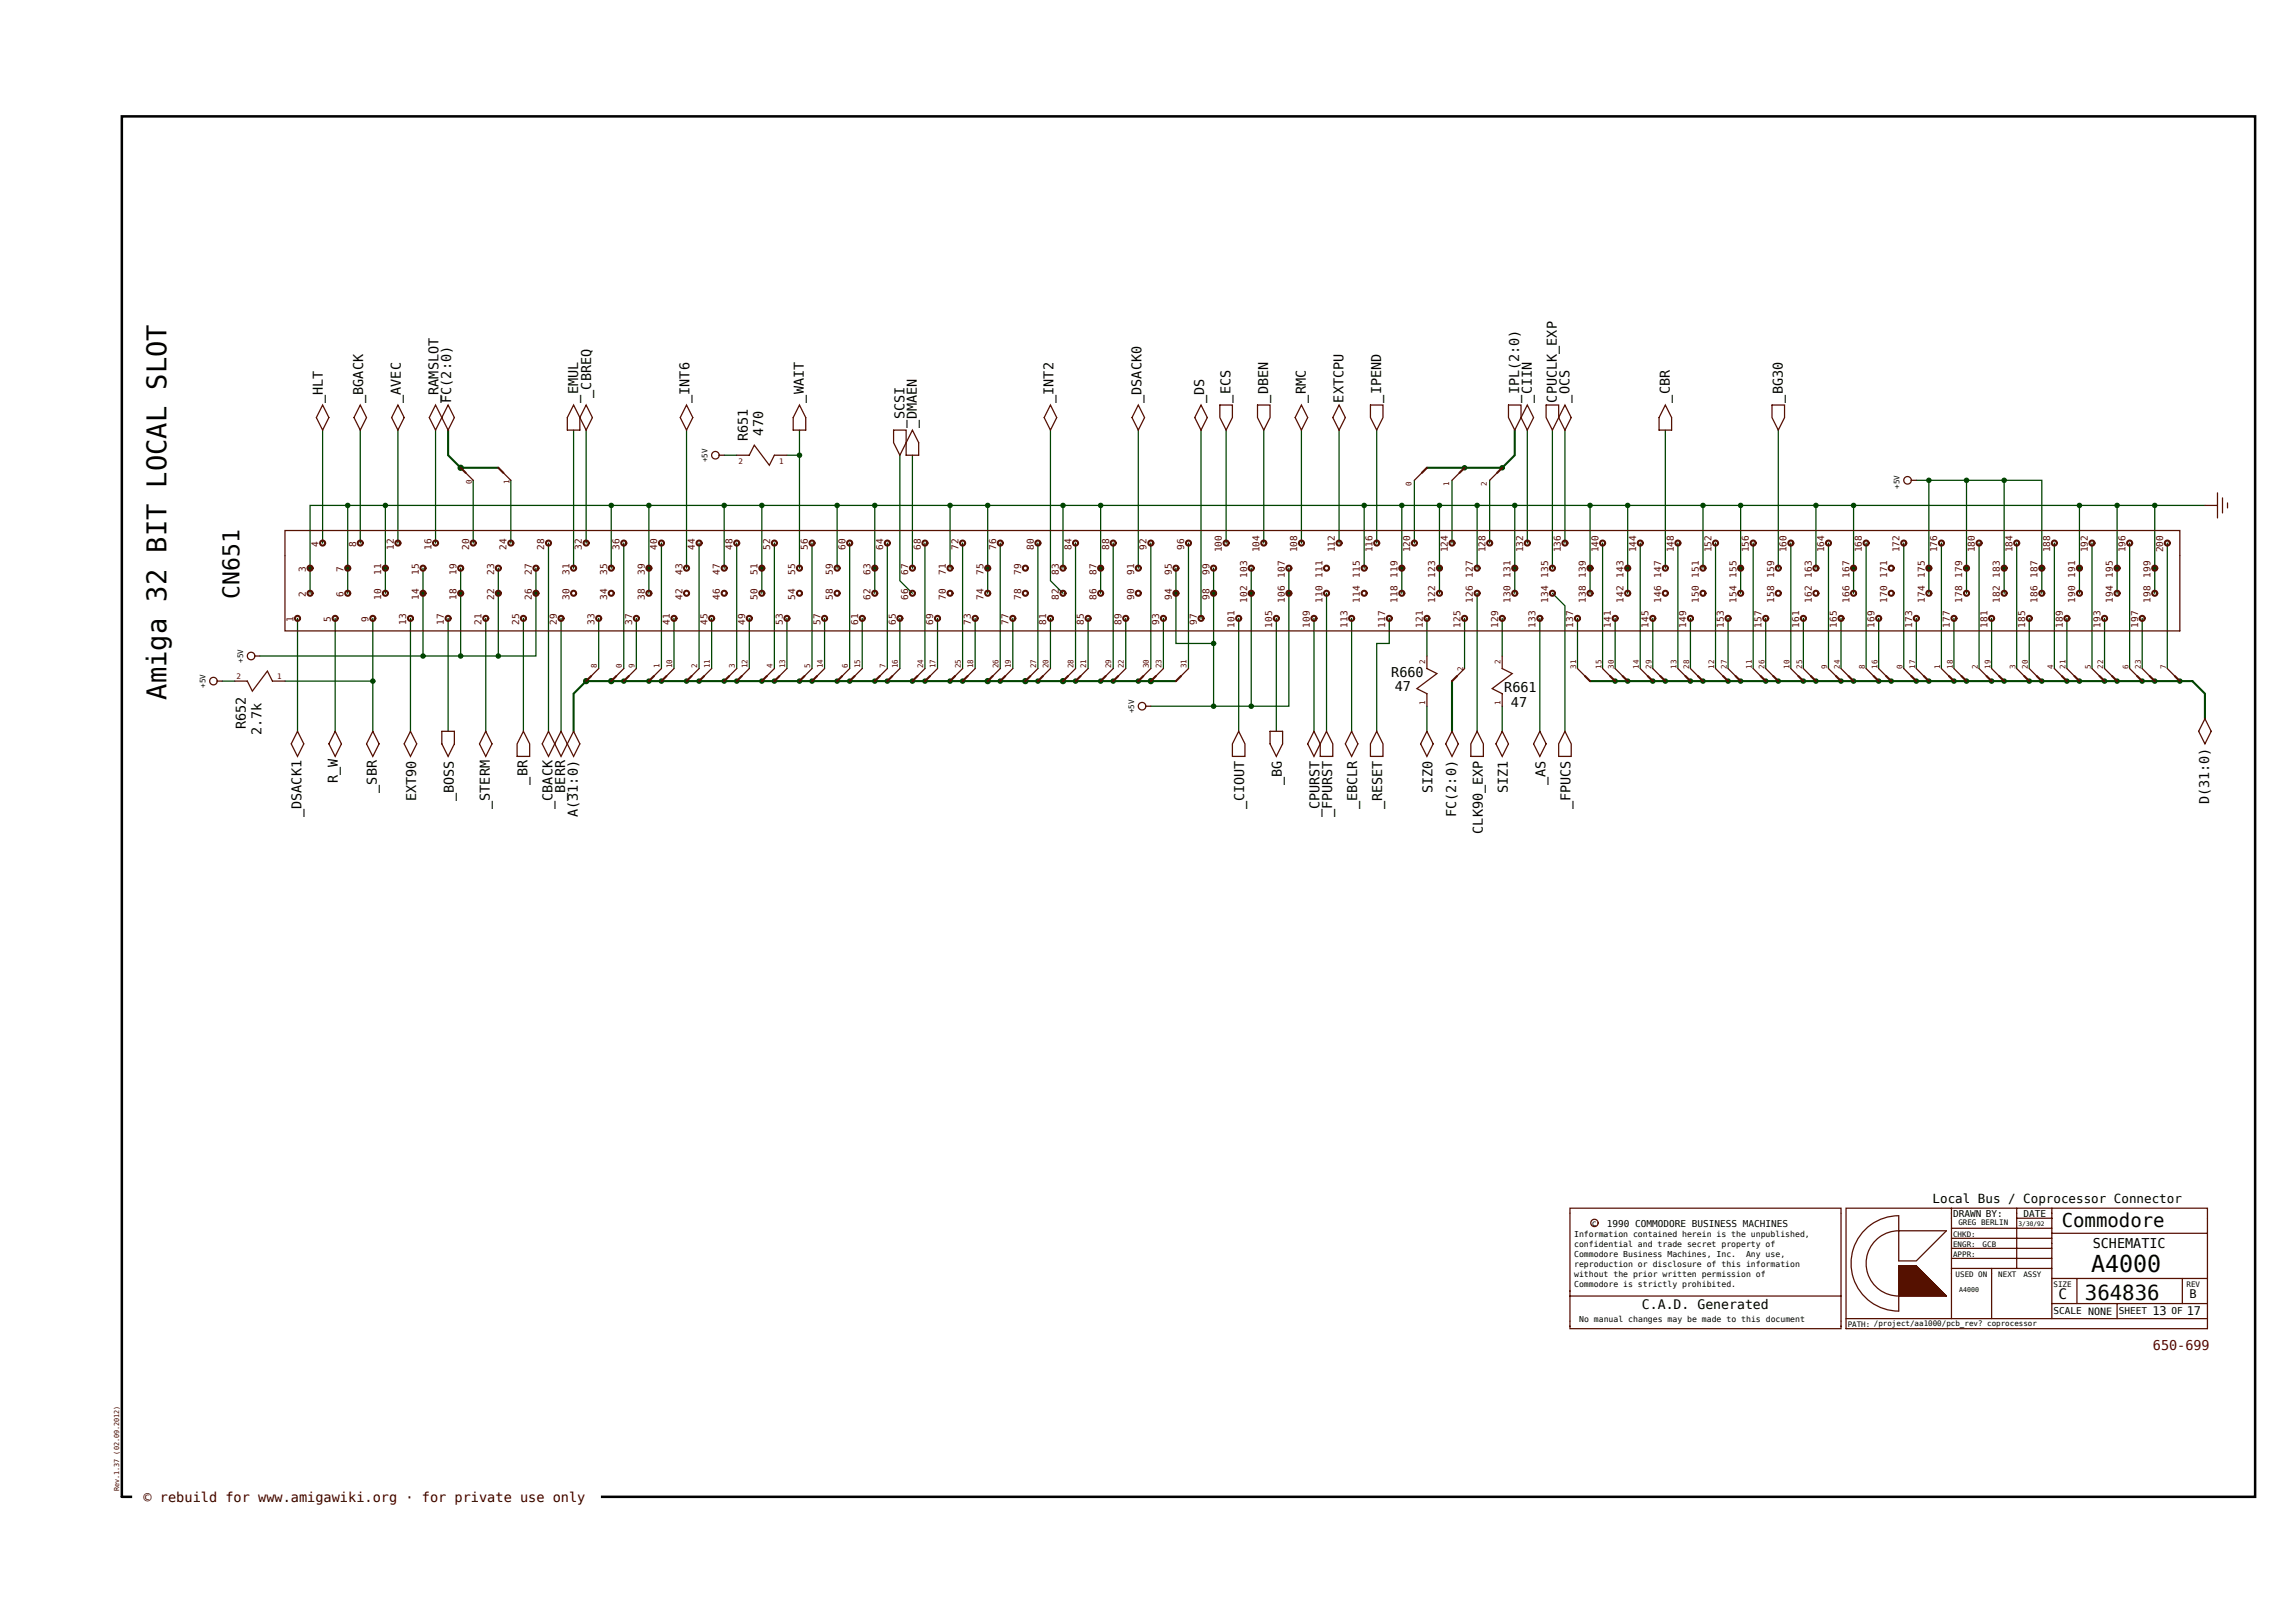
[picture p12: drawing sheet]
<svg xmlns="http://www.w3.org/2000/svg" width="420mm" height="297mm" viewBox="0 0 420 297" stroke-linecap="round" stroke-linejoin="round" font-family="sans-serif">
<defs><g id="words">
<text font-size="5" x="30.4" y="128" transform="rotate(-90 30.4 128)">Amiga 32 BIT LOCAL SLOT</text>
<text font-size="4.3" x="382.7" y="232.7">A4000</text>
<text font-size="4.2" x="43.8" y="109.6" transform="rotate(-90 43.8 109.6)">CN651</text>
<text font-size="3.8" x="381.5" y="237.8">364836</text>
<text font-size="3.5" x="377.3" y="224.5">Commodore</text>
<text font-size="2.6" x="376.7" y="237.8">C</text>
<g font-size="2.5">
<text x="59.1" y="73.8" transform="rotate(-90 59.1 73.8)">_HLT</text>
<text x="66.5" y="73.7" transform="rotate(-90 66.5 73.7)">_BGACK</text>
<text x="73.4" y="73.7" transform="rotate(-90 73.4 73.7)">_AVEC</text>
<text x="80.3" y="73.7" transform="rotate(-90 80.3 73.7)">_RAMSLOT</text>
<text x="82.6" y="73.7" transform="rotate(-90 82.6 73.7)">FC(2:0)</text>
<text x="105.8" y="73.7" transform="rotate(-90 105.8 73.7)">_EMUL</text>
<text x="108.2" y="72.8" transform="rotate(-90 108.2 72.8)">_CBREQ</text>
<text x="126.2" y="73.7" transform="rotate(-90 126.2 73.7)">_INT6</text>
<text x="147.1" y="73.7" transform="rotate(-90 147.1 73.7)">_WAIT</text>
<text x="192.8" y="73.7" transform="rotate(-90 192.8 73.7)">_INT2</text>
<text x="208.9" y="73.7" transform="rotate(-90 208.9 73.7)">_DSACK0</text>
<text x="220.4" y="73.7" transform="rotate(-90 220.4 73.7)">_DS</text>
<text x="225.2" y="73.7" transform="rotate(-90 225.2 73.7)">_ECS</text>
<text x="232.1" y="73.7" transform="rotate(-90 232.1 73.7)">_DBEN</text>
<text x="239" y="73.7" transform="rotate(-90 239 73.7)">_RMC</text>
<text x="245.9" y="73.7" transform="rotate(-90 245.9 73.7)">EXTCPU</text>
<text x="252.8" y="73.7" transform="rotate(-90 252.8 73.7)">_IPEND</text>
<text x="278" y="73.7" transform="rotate(-90 278 73.7)">_IPL(2:0)</text>
<text x="280.3" y="73.7" transform="rotate(-90 280.3 73.7)">_CIIN</text>
<text x="284.9" y="73.7" transform="rotate(-90 284.9 73.7)">CPUCLK_EXP</text>
<text x="287.2" y="73.7" transform="rotate(-90 287.2 73.7)">_OCS</text>
<text x="305.6" y="73.7" transform="rotate(-90 305.6 73.7)">_CBR</text>
<text x="326.3" y="73.7" transform="rotate(-90 326.3 73.7)">_BG30</text>
<text x="136.9" y="80.8" transform="rotate(-90 136.9 80.8)">R651</text>
<text x="139.7" y="79.7" transform="rotate(-90 139.7 79.7)">470</text>
<text x="165.5" y="78.3" transform="rotate(-90 165.5 78.3)">_SCSI</text>
<text x="167.8" y="78.3" transform="rotate(-90 167.8 78.3)">_DMAEN</text>
<text x="254.6" y="123.8">R660</text>
<text x="255.2" y="126.4">47</text>
<text x="275.3" y="126.7">R661</text>
<text x="276.5" y="129.3">47</text>
<text x="45" y="133.4" transform="rotate(-90 45 133.4)">R652</text>
<text x="47.8" y="134.5" transform="rotate(-90 47.8 134.5)">2.7k</text>
<text x="61.8" y="143.3" transform="rotate(-90 61.8 143.3)">R_W</text>
<text x="96.5" y="143.6" transform="rotate(-90 96.5 143.6)">_BR</text>
<text x="234.6" y="143.6" transform="rotate(-90 234.6 143.6)">_BG</text>
<text x="282.8" y="143.6" transform="rotate(-90 282.8 143.6)">_AS</text>
<text x="55.2" y="149.5" transform="rotate(-90 55.2 149.5)">_DSACK1</text>
<text x="69" y="145.1" transform="rotate(-90 69 145.1)">_SBR</text>
<text x="76.1" y="146.6" transform="rotate(-90 76.1 146.6)">EXT90</text>
<text x="83" y="146.6" transform="rotate(-90 83 146.6)">_BOSS</text>
<text x="89.7" y="148" transform="rotate(-90 89.7 148)">_STERM</text>
<text x="101.1" y="148" transform="rotate(-90 101.1 148)">_CBACK</text>
<text x="103.4" y="146.5" transform="rotate(-90 103.4 146.5)">_BERR</text>
<text x="105.7" y="149.5" transform="rotate(-90 105.7 149.5)">A(31:0)</text>
<text x="227.7" y="148.1" transform="rotate(-90 227.7 148.1)">_CIOUT</text>
<text x="241.5" y="149.6" transform="rotate(-90 241.5 149.6)">_CPURST</text>
<text x="243.8" y="149.6" transform="rotate(-90 243.8 149.6)">_FPURST</text>
<text x="248.4" y="148.1" transform="rotate(-90 248.4 148.1)">_EBCLR</text>
<text x="253" y="148.1" transform="rotate(-90 253 148.1)">_RESET</text>
<text x="262.2" y="145.1" transform="rotate(-90 262.2 145.1)">SIZ0</text>
<text x="266.5" y="149.5" transform="rotate(-90 266.5 149.5)">FC(2:0)</text>
<text x="275.9" y="145.1" transform="rotate(-90 275.9 145.1)">SIZ1</text>
<text x="287.4" y="148.1" transform="rotate(-90 287.4 148.1)">_FPUCS</text>
<text x="404.3" y="147.2" transform="rotate(-90 404.3 147.2)">D(31:0)</text>
<text x="271.3" y="152.6" transform="rotate(-90 271.3 152.6)">CLK90_EXP</text>
<text x="383" y="228.3">SCHEMATIC</text>
</g>
<text font-size="2.5" fill="#500" x="394" y="247.1">650-699</text>
<text font-size="2.5" fill="#300" x="26.3" y="274.9">© rebuild for www.amigawiki.org · for private use only</text>
<text font-size="2.4" x="300.5" y="239.6">C.A.D. Generated</text>
<text font-size="2.3" x="353.7" y="220.2">Local Bus / Coprocessor Connector</text>
<g font-size="2.2">
<text x="400.7" y="237.5">B</text>
<text x="393.9" y="240.7">13</text>
<text x="400.2" y="240.7">17</text>
</g>
<g font-size="1.7" fill="#500">
<text x="58.3" y="100" transform="rotate(-90 58.3 100)">4</text>
<text x="65.2" y="100" transform="rotate(-90 65.2 100)">8</text>
<text x="72.1" y="100.6" transform="rotate(-90 72.1 100.6)">12</text>
<text x="78.9" y="100.6" transform="rotate(-90 78.9 100.6)">16</text>
<text x="85.8" y="100.6" transform="rotate(-90 85.8 100.6)">20</text>
<text x="92.7" y="100.6" transform="rotate(-90 92.7 100.6)">24</text>
<text x="99.6" y="100.6" transform="rotate(-90 99.6 100.6)">28</text>
<text x="106.5" y="100.6" transform="rotate(-90 106.5 100.6)">32</text>
<text x="113.4" y="100.6" transform="rotate(-90 113.4 100.6)">36</text>
<text x="120.3" y="100.6" transform="rotate(-90 120.3 100.6)">40</text>
<text x="127.2" y="100.6" transform="rotate(-90 127.2 100.6)">44</text>
<text x="134.1" y="100.6" transform="rotate(-90 134.1 100.6)">48</text>
<text x="140.9" y="100.6" transform="rotate(-90 140.9 100.6)">52</text>
<text x="147.8" y="100.6" transform="rotate(-90 147.8 100.6)">56</text>
<text x="154.7" y="100.6" transform="rotate(-90 154.7 100.6)">60</text>
<text x="161.6" y="100.6" transform="rotate(-90 161.6 100.6)">64</text>
<text x="168.5" y="100.6" transform="rotate(-90 168.5 100.6)">68</text>
<text x="175.4" y="100.6" transform="rotate(-90 175.4 100.6)">72</text>
<text x="182.3" y="100.6" transform="rotate(-90 182.3 100.6)">76</text>
<text x="189.2" y="100.6" transform="rotate(-90 189.2 100.6)">80</text>
<text x="196.1" y="100.6" transform="rotate(-90 196.1 100.6)">84</text>
<text x="203" y="100.6" transform="rotate(-90 203 100.6)">88</text>
<text x="209.8" y="100.6" transform="rotate(-90 209.8 100.6)">92</text>
<text x="216.7" y="100.6" transform="rotate(-90 216.7 100.6)">96</text>
<text x="223.6" y="101.1" transform="rotate(-90 223.6 101.1)">100</text>
<text x="230.5" y="101.1" transform="rotate(-90 230.5 101.1)">104</text>
<text x="237.4" y="101.1" transform="rotate(-90 237.4 101.1)">108</text>
<text x="244.3" y="101.1" transform="rotate(-90 244.3 101.1)">112</text>
<text x="251.2" y="101.1" transform="rotate(-90 251.2 101.1)">116</text>
<text x="258.1" y="101.1" transform="rotate(-90 258.1 101.1)">120</text>
<text x="265" y="101.1" transform="rotate(-90 265 101.1)">124</text>
<text x="271.9" y="101.1" transform="rotate(-90 271.9 101.1)">128</text>
<text x="278.7" y="101.1" transform="rotate(-90 278.7 101.1)">132</text>
<text x="285.6" y="101.1" transform="rotate(-90 285.6 101.1)">136</text>
<text x="292.5" y="101.1" transform="rotate(-90 292.5 101.1)">140</text>
<text x="299.4" y="101.1" transform="rotate(-90 299.4 101.1)">144</text>
<text x="306.3" y="101.1" transform="rotate(-90 306.3 101.1)">148</text>
<text x="313.2" y="101.1" transform="rotate(-90 313.2 101.1)">152</text>
<text x="320.1" y="101.1" transform="rotate(-90 320.1 101.1)">156</text>
<text x="327" y="101.1" transform="rotate(-90 327 101.1)">160</text>
<text x="333.9" y="101.1" transform="rotate(-90 333.9 101.1)">164</text>
<text x="340.7" y="101.1" transform="rotate(-90 340.7 101.1)">168</text>
<text x="347.6" y="101.1" transform="rotate(-90 347.6 101.1)">172</text>
<text x="354.5" y="101.1" transform="rotate(-90 354.5 101.1)">176</text>
<text x="361.4" y="101.1" transform="rotate(-90 361.4 101.1)">180</text>
<text x="368.3" y="101.1" transform="rotate(-90 368.3 101.1)">184</text>
<text x="375.2" y="101.1" transform="rotate(-90 375.2 101.1)">188</text>
<text x="382.1" y="101.1" transform="rotate(-90 382.1 101.1)">192</text>
<text x="389" y="101.1" transform="rotate(-90 389 101.1)">196</text>
<text x="395.9" y="101.1" transform="rotate(-90 395.9 101.1)">200</text>
<text x="56" y="104.6" transform="rotate(-90 56 104.6)">3</text>
<text x="62.9" y="104.6" transform="rotate(-90 62.9 104.6)">7</text>
<text x="69.8" y="105.2" transform="rotate(-90 69.8 105.2)">11</text>
<text x="76.6" y="105.2" transform="rotate(-90 76.6 105.2)">15</text>
<text x="83.5" y="105.2" transform="rotate(-90 83.5 105.2)">19</text>
<text x="90.4" y="105.2" transform="rotate(-90 90.4 105.2)">23</text>
<text x="97.3" y="105.2" transform="rotate(-90 97.3 105.2)">27</text>
<text x="104.2" y="105.2" transform="rotate(-90 104.2 105.2)">31</text>
<text x="111.1" y="105.2" transform="rotate(-90 111.1 105.2)">35</text>
<text x="118" y="105.2" transform="rotate(-90 118 105.2)">39</text>
<text x="124.9" y="105.2" transform="rotate(-90 124.9 105.2)">43</text>
<text x="131.8" y="105.2" transform="rotate(-90 131.8 105.2)">47</text>
<text x="138.7" y="105.2" transform="rotate(-90 138.7 105.2)">51</text>
<text x="145.5" y="105.2" transform="rotate(-90 145.5 105.2)">55</text>
<text x="152.4" y="105.2" transform="rotate(-90 152.4 105.2)">59</text>
<text x="159.3" y="105.2" transform="rotate(-90 159.3 105.2)">63</text>
<text x="166.2" y="105.2" transform="rotate(-90 166.2 105.2)">67</text>
<text x="173.1" y="105.2" transform="rotate(-90 173.1 105.2)">71</text>
<text x="180" y="105.2" transform="rotate(-90 180 105.2)">75</text>
<text x="186.9" y="105.2" transform="rotate(-90 186.9 105.2)">79</text>
<text x="193.8" y="105.2" transform="rotate(-90 193.8 105.2)">83</text>
<text x="200.7" y="105.2" transform="rotate(-90 200.7 105.2)">87</text>
<text x="207.5" y="105.2" transform="rotate(-90 207.5 105.2)">91</text>
<text x="214.4" y="105.2" transform="rotate(-90 214.4 105.2)">95</text>
<text x="221.3" y="105.2" transform="rotate(-90 221.3 105.2)">99</text>
<text x="228.2" y="105.7" transform="rotate(-90 228.2 105.7)">103</text>
<text x="235.1" y="105.7" transform="rotate(-90 235.1 105.7)">107</text>
<text x="242" y="105.7" transform="rotate(-90 242 105.7)">111</text>
<text x="248.9" y="105.7" transform="rotate(-90 248.9 105.7)">115</text>
<text x="255.8" y="105.7" transform="rotate(-90 255.8 105.7)">119</text>
<text x="262.7" y="105.7" transform="rotate(-90 262.7 105.7)">123</text>
<text x="269.6" y="105.7" transform="rotate(-90 269.6 105.7)">127</text>
<text x="276.4" y="105.7" transform="rotate(-90 276.4 105.7)">131</text>
<text x="283.3" y="105.7" transform="rotate(-90 283.3 105.7)">135</text>
<text x="290.2" y="105.7" transform="rotate(-90 290.2 105.7)">139</text>
<text x="297.1" y="105.7" transform="rotate(-90 297.1 105.7)">143</text>
<text x="304" y="105.7" transform="rotate(-90 304 105.7)">147</text>
<text x="310.9" y="105.7" transform="rotate(-90 310.9 105.7)">151</text>
<text x="317.8" y="105.7" transform="rotate(-90 317.8 105.7)">155</text>
<text x="324.7" y="105.7" transform="rotate(-90 324.7 105.7)">159</text>
<text x="331.6" y="105.7" transform="rotate(-90 331.6 105.7)">163</text>
<text x="338.4" y="105.7" transform="rotate(-90 338.4 105.7)">167</text>
<text x="345.3" y="105.7" transform="rotate(-90 345.3 105.7)">171</text>
<text x="352.2" y="105.7" transform="rotate(-90 352.2 105.7)">175</text>
<text x="359.1" y="105.7" transform="rotate(-90 359.1 105.7)">179</text>
<text x="366" y="105.7" transform="rotate(-90 366 105.7)">183</text>
<text x="372.9" y="105.7" transform="rotate(-90 372.9 105.7)">187</text>
<text x="379.8" y="105.7" transform="rotate(-90 379.8 105.7)">191</text>
<text x="386.7" y="105.7" transform="rotate(-90 386.7 105.7)">195</text>
<text x="393.6" y="105.7" transform="rotate(-90 393.6 105.7)">199</text>
<text x="53.7" y="113.8" transform="rotate(-90 53.7 113.8)">1</text>
<text x="56" y="109.2" transform="rotate(-90 56 109.2)">2</text>
<text x="60.6" y="113.8" transform="rotate(-90 60.6 113.8)">5</text>
<text x="62.9" y="109.2" transform="rotate(-90 62.9 109.2)">6</text>
<text x="67.5" y="113.8" transform="rotate(-90 67.5 113.8)">9</text>
<text x="69.8" y="109.8" transform="rotate(-90 69.8 109.8)">10</text>
<text x="76.6" y="109.8" transform="rotate(-90 76.6 109.8)">14</text>
<text x="83.5" y="109.8" transform="rotate(-90 83.5 109.8)">18</text>
<text x="90.4" y="109.8" transform="rotate(-90 90.4 109.8)">22</text>
<text x="97.3" y="109.8" transform="rotate(-90 97.3 109.8)">26</text>
<text x="104.2" y="109.8" transform="rotate(-90 104.2 109.8)">30</text>
<text x="111.1" y="109.8" transform="rotate(-90 111.1 109.8)">34</text>
<text x="118" y="109.8" transform="rotate(-90 118 109.8)">38</text>
<text x="124.9" y="109.8" transform="rotate(-90 124.9 109.8)">42</text>
<text x="131.8" y="109.8" transform="rotate(-90 131.8 109.8)">46</text>
<text x="138.7" y="109.8" transform="rotate(-90 138.7 109.8)">50</text>
<text x="145.5" y="109.8" transform="rotate(-90 145.5 109.8)">54</text>
<text x="152.4" y="109.8" transform="rotate(-90 152.4 109.8)">58</text>
<text x="159.3" y="109.8" transform="rotate(-90 159.3 109.8)">62</text>
<text x="166.2" y="109.8" transform="rotate(-90 166.2 109.8)">66</text>
<text x="173.1" y="109.8" transform="rotate(-90 173.1 109.8)">70</text>
<text x="180" y="109.8" transform="rotate(-90 180 109.8)">74</text>
<text x="186.9" y="109.8" transform="rotate(-90 186.9 109.8)">78</text>
<text x="193.8" y="109.8" transform="rotate(-90 193.8 109.8)">82</text>
<text x="200.7" y="109.8" transform="rotate(-90 200.7 109.8)">86</text>
<text x="207.5" y="109.8" transform="rotate(-90 207.5 109.8)">90</text>
<text x="214.4" y="109.8" transform="rotate(-90 214.4 109.8)">94</text>
<text x="221.3" y="109.8" transform="rotate(-90 221.3 109.8)">98</text>
<text x="228.2" y="110.3" transform="rotate(-90 228.2 110.3)">102</text>
<text x="235.1" y="110.3" transform="rotate(-90 235.1 110.3)">106</text>
<text x="242" y="110.3" transform="rotate(-90 242 110.3)">110</text>
<text x="248.9" y="110.3" transform="rotate(-90 248.9 110.3)">114</text>
<text x="255.8" y="110.3" transform="rotate(-90 255.8 110.3)">118</text>
<text x="262.7" y="110.3" transform="rotate(-90 262.7 110.3)">122</text>
<text x="269.6" y="110.3" transform="rotate(-90 269.6 110.3)">126</text>
<text x="276.4" y="110.3" transform="rotate(-90 276.4 110.3)">130</text>
<text x="283.3" y="110.3" transform="rotate(-90 283.3 110.3)">134</text>
<text x="290.2" y="110.3" transform="rotate(-90 290.2 110.3)">138</text>
<text x="297.1" y="110.3" transform="rotate(-90 297.1 110.3)">142</text>
<text x="304" y="110.3" transform="rotate(-90 304 110.3)">146</text>
<text x="310.9" y="110.3" transform="rotate(-90 310.9 110.3)">150</text>
<text x="317.8" y="110.3" transform="rotate(-90 317.8 110.3)">154</text>
<text x="324.7" y="110.3" transform="rotate(-90 324.7 110.3)">158</text>
<text x="331.6" y="110.3" transform="rotate(-90 331.6 110.3)">162</text>
<text x="338.4" y="110.3" transform="rotate(-90 338.4 110.3)">166</text>
<text x="345.3" y="110.3" transform="rotate(-90 345.3 110.3)">170</text>
<text x="352.2" y="110.3" transform="rotate(-90 352.2 110.3)">174</text>
<text x="359.1" y="110.3" transform="rotate(-90 359.1 110.3)">178</text>
<text x="366" y="110.3" transform="rotate(-90 366 110.3)">182</text>
<text x="372.9" y="110.3" transform="rotate(-90 372.9 110.3)">186</text>
<text x="379.8" y="110.3" transform="rotate(-90 379.8 110.3)">190</text>
<text x="386.7" y="110.3" transform="rotate(-90 386.7 110.3)">194</text>
<text x="393.6" y="110.3" transform="rotate(-90 393.6 110.3)">198</text>
<text x="74.4" y="114.3" transform="rotate(-90 74.4 114.3)">13</text>
<text x="81.2" y="114.3" transform="rotate(-90 81.2 114.3)">17</text>
<text x="88.1" y="114.3" transform="rotate(-90 88.1 114.3)">21</text>
<text x="95" y="114.3" transform="rotate(-90 95 114.3)">25</text>
<text x="101.9" y="114.3" transform="rotate(-90 101.9 114.3)">29</text>
<text x="108.8" y="114.3" transform="rotate(-90 108.8 114.3)">33</text>
<text x="115.7" y="114.3" transform="rotate(-90 115.7 114.3)">37</text>
<text x="122.6" y="114.3" transform="rotate(-90 122.6 114.3)">41</text>
<text x="129.5" y="114.3" transform="rotate(-90 129.5 114.3)">45</text>
<text x="136.4" y="114.3" transform="rotate(-90 136.4 114.3)">49</text>
<text x="143.2" y="114.3" transform="rotate(-90 143.2 114.3)">53</text>
<text x="150.1" y="114.3" transform="rotate(-90 150.1 114.3)">57</text>
<text x="157" y="114.3" transform="rotate(-90 157 114.3)">61</text>
<text x="163.9" y="114.3" transform="rotate(-90 163.9 114.3)">65</text>
<text x="170.8" y="114.3" transform="rotate(-90 170.8 114.3)">69</text>
<text x="177.7" y="114.3" transform="rotate(-90 177.7 114.3)">73</text>
<text x="184.6" y="114.3" transform="rotate(-90 184.6 114.3)">77</text>
<text x="191.5" y="114.3" transform="rotate(-90 191.5 114.3)">81</text>
<text x="198.4" y="114.3" transform="rotate(-90 198.4 114.3)">85</text>
<text x="205.3" y="114.3" transform="rotate(-90 205.3 114.3)">89</text>
<text x="212.1" y="114.3" transform="rotate(-90 212.1 114.3)">93</text>
<text x="219" y="114.3" transform="rotate(-90 219 114.3)">97</text>
<text x="225.9" y="114.9" transform="rotate(-90 225.9 114.9)">101</text>
<text x="232.8" y="114.9" transform="rotate(-90 232.8 114.9)">105</text>
<text x="239.7" y="114.9" transform="rotate(-90 239.7 114.9)">109</text>
<text x="246.6" y="114.9" transform="rotate(-90 246.6 114.9)">113</text>
<text x="253.5" y="114.9" transform="rotate(-90 253.5 114.9)">117</text>
<text x="260.4" y="114.9" transform="rotate(-90 260.4 114.9)">121</text>
<text x="267.3" y="114.9" transform="rotate(-90 267.3 114.9)">125</text>
<text x="274.1" y="114.9" transform="rotate(-90 274.1 114.9)">129</text>
<text x="281" y="114.9" transform="rotate(-90 281 114.9)">133</text>
<text x="287.9" y="114.9" transform="rotate(-90 287.9 114.9)">137</text>
<text x="294.8" y="114.9" transform="rotate(-90 294.8 114.9)">141</text>
<text x="301.7" y="114.9" transform="rotate(-90 301.7 114.9)">145</text>
<text x="308.6" y="114.9" transform="rotate(-90 308.6 114.9)">149</text>
<text x="315.5" y="114.9" transform="rotate(-90 315.5 114.9)">153</text>
<text x="322.4" y="114.9" transform="rotate(-90 322.4 114.9)">157</text>
<text x="329.3" y="114.9" transform="rotate(-90 329.3 114.9)">161</text>
<text x="336.2" y="114.9" transform="rotate(-90 336.2 114.9)">165</text>
<text x="343" y="114.9" transform="rotate(-90 343 114.9)">169</text>
<text x="349.9" y="114.9" transform="rotate(-90 349.9 114.9)">173</text>
<text x="356.8" y="114.9" transform="rotate(-90 356.8 114.9)">177</text>
<text x="363.7" y="114.9" transform="rotate(-90 363.7 114.9)">181</text>
<text x="370.6" y="114.9" transform="rotate(-90 370.6 114.9)">185</text>
<text x="377.5" y="114.9" transform="rotate(-90 377.5 114.9)">189</text>
<text x="384.4" y="114.9" transform="rotate(-90 384.4 114.9)">193</text>
<text x="391.3" y="114.9" transform="rotate(-90 391.3 114.9)">197</text>
</g>
<g font-size="1.7">
<text x="294.1" y="224.5">1990 COMMODORE BUSINESS MACHINES</text>
<text x="357.4" y="222.6">DRAWN BY:</text>
<text x="370.3" y="222.6">DATE</text>
<text x="375.8" y="240.5">SCALE NONE</text>
<text x="387.7" y="240.5">SHEET</text>
<text x="397.4" y="240.5">OF</text>
</g>
<g font-size="1.5">
<text x="288.1" y="226.3">Information contained herein is the unpublished,</text>
<text x="291.3" y="224.3">c</text>
<text x="288.1" y="233.6">without the prior written permission of</text>
<text x="288.1" y="231.8">reproduction or disclosure of this information</text>
<text x="288.1" y="230">Commodore Business Machines, Inc.</text>
<text x="288.1" y="228.1">confidential and trade secret property of</text>
<text x="319.5" y="230">Any use,</text>
<text x="288.1" y="235.5">Commodore is strictly prohibited.</text>
<text x="289" y="241.9">No manual changes may be made to this document</text>
</g>
<g font-size="1.4" fill="#500">
<text x="86.4" y="88.6" transform="rotate(-90 86.4 88.6)">0</text>
<text x="93.3" y="88.6" transform="rotate(-90 93.3 88.6)">1</text>
<text x="135.1" y="84.9">2</text>
<text x="142.6" y="84.9">1</text>
<text x="258.3" y="88.9" transform="rotate(-90 258.3 88.9)">0</text>
<text x="265.2" y="88.9" transform="rotate(-90 265.2 88.9)">1</text>
<text x="272.1" y="88.9" transform="rotate(-90 272.1 88.9)">2</text>
<text x="43.3" y="124.3">2</text>
<text x="50.7" y="124.3">1</text>
<text x="109.2" y="122.3" transform="rotate(-90 109.2 122.3)">8</text>
<text x="113.8" y="122.3" transform="rotate(-90 113.8 122.3)">0</text>
<text x="116.1" y="122.3" transform="rotate(-90 116.1 122.3)">9</text>
<text x="120.7" y="122.3" transform="rotate(-90 120.7 122.3)">1</text>
<text x="123" y="122.3" transform="rotate(-90 123 122.3)">10</text>
<text x="127.6" y="122.3" transform="rotate(-90 127.6 122.3)">2</text>
<text x="129.9" y="122.3" transform="rotate(-90 129.9 122.3)">11</text>
<text x="134.5" y="122.3" transform="rotate(-90 134.5 122.3)">3</text>
<text x="136.8" y="122.3" transform="rotate(-90 136.8 122.3)">12</text>
<text x="141.4" y="122.3" transform="rotate(-90 141.4 122.3)">4</text>
<text x="143.7" y="122.3" transform="rotate(-90 143.7 122.3)">13</text>
<text x="148.3" y="122.3" transform="rotate(-90 148.3 122.3)">5</text>
<text x="150.6" y="122.3" transform="rotate(-90 150.6 122.3)">14</text>
<text x="155.1" y="122.3" transform="rotate(-90 155.1 122.3)">6</text>
<text x="157.4" y="122.3" transform="rotate(-90 157.4 122.3)">15</text>
<text x="162" y="122.3" transform="rotate(-90 162 122.3)">7</text>
<text x="164.3" y="122.3" transform="rotate(-90 164.3 122.3)">16</text>
<text x="168.9" y="122.3" transform="rotate(-90 168.9 122.3)">24</text>
<text x="171.2" y="122.3" transform="rotate(-90 171.2 122.3)">17</text>
<text x="175.8" y="122.3" transform="rotate(-90 175.8 122.3)">25</text>
<text x="178.1" y="122.3" transform="rotate(-90 178.1 122.3)">18</text>
<text x="182.7" y="122.3" transform="rotate(-90 182.7 122.3)">26</text>
<text x="185" y="122.3" transform="rotate(-90 185 122.3)">19</text>
<text x="189.6" y="122.3" transform="rotate(-90 189.6 122.3)">27</text>
<text x="191.9" y="122.3" transform="rotate(-90 191.9 122.3)">20</text>
<text x="196.5" y="122.3" transform="rotate(-90 196.5 122.3)">28</text>
<text x="198.8" y="122.3" transform="rotate(-90 198.8 122.3)">21</text>
<text x="203.4" y="122.3" transform="rotate(-90 203.4 122.3)">29</text>
<text x="205.7" y="122.3" transform="rotate(-90 205.7 122.3)">22</text>
<text x="210.3" y="122.3" transform="rotate(-90 210.3 122.3)">30</text>
<text x="212.6" y="122.3" transform="rotate(-90 212.6 122.3)">23</text>
<text x="217.2" y="122.3" transform="rotate(-90 217.2 122.3)">31</text>
<text x="260.8" y="121.5" transform="rotate(-90 260.8 121.5)">2</text>
<text x="267.8" y="122.7" transform="rotate(-90 267.8 122.7)">2</text>
<text x="274.6" y="121.5" transform="rotate(-90 274.6 121.5)">2</text>
<text x="288.5" y="122.4" transform="rotate(-90 288.5 122.4)">31</text>
<text x="293.1" y="122.4" transform="rotate(-90 293.1 122.4)">15</text>
<text x="295.4" y="122.4" transform="rotate(-90 295.4 122.4)">30</text>
<text x="299.9" y="122.4" transform="rotate(-90 299.9 122.4)">14</text>
<text x="302.2" y="122.4" transform="rotate(-90 302.2 122.4)">29</text>
<text x="306.8" y="122.4" transform="rotate(-90 306.8 122.4)">13</text>
<text x="309.1" y="122.4" transform="rotate(-90 309.1 122.4)">28</text>
<text x="313.7" y="122.4" transform="rotate(-90 313.7 122.4)">12</text>
<text x="316" y="122.4" transform="rotate(-90 316 122.4)">27</text>
<text x="320.6" y="122.4" transform="rotate(-90 320.6 122.4)">11</text>
<text x="322.9" y="122.4" transform="rotate(-90 322.9 122.4)">26</text>
<text x="327.5" y="122.4" transform="rotate(-90 327.5 122.4)">10</text>
<text x="329.8" y="122.4" transform="rotate(-90 329.8 122.4)">25</text>
<text x="334.4" y="122.4" transform="rotate(-90 334.4 122.4)">9</text>
<text x="336.7" y="122.4" transform="rotate(-90 336.7 122.4)">24</text>
<text x="341.3" y="122.4" transform="rotate(-90 341.3 122.4)">8</text>
<text x="343.6" y="122.4" transform="rotate(-90 343.6 122.4)">16</text>
<text x="348.2" y="122.4" transform="rotate(-90 348.2 122.4)">0</text>
<text x="350.5" y="122.4" transform="rotate(-90 350.5 122.4)">17</text>
<text x="355.1" y="122.4" transform="rotate(-90 355.1 122.4)">1</text>
<text x="357.4" y="122.4" transform="rotate(-90 357.4 122.4)">18</text>
<text x="362" y="122.4" transform="rotate(-90 362 122.4)">2</text>
<text x="364.2" y="122.4" transform="rotate(-90 364.2 122.4)">19</text>
<text x="368.8" y="122.4" transform="rotate(-90 368.8 122.4)">3</text>
<text x="371.1" y="122.4" transform="rotate(-90 371.1 122.4)">20</text>
<text x="375.7" y="122.4" transform="rotate(-90 375.7 122.4)">4</text>
<text x="378" y="122.4" transform="rotate(-90 378 122.4)">21</text>
<text x="382.6" y="122.4" transform="rotate(-90 382.6 122.4)">5</text>
<text x="384.9" y="122.4" transform="rotate(-90 384.9 122.4)">22</text>
<text x="389.5" y="122.4" transform="rotate(-90 389.5 122.4)">6</text>
<text x="391.8" y="122.4" transform="rotate(-90 391.8 122.4)">23</text>
<text x="396.4" y="122.4" transform="rotate(-90 396.4 122.4)">7</text>
<text x="260.8" y="128.9" transform="rotate(-90 260.8 128.9)">1</text>
<text x="274.6" y="128.9" transform="rotate(-90 274.6 128.9)">1</text>
</g>
<g font-size="1.4">
<text x="129.5" y="84.6" transform="rotate(-90 129.5 84.6)">+5V</text>
<text x="347.6" y="89.4" transform="rotate(-90 347.6 89.4)">+5V</text>
<text x="37.6" y="125.9" transform="rotate(-90 37.6 125.9)">+5V</text>
<text x="44.5" y="121.3" transform="rotate(-90 44.5 121.3)">+5V</text>
<text x="207.5" y="130.5" transform="rotate(-90 207.5 130.5)">+5V</text>
<text x="357.4" y="226.3">CHKD:</text>
<text x="358.4" y="224.1">GREG BERLIN</text>
<text x="357.4" y="230">APPR:</text>
<text x="357.4" y="228.1">ENGR:</text>
<text x="357.9" y="233.6">USED ON</text>
<text x="362.8" y="228.2">GCB</text>
<text x="365.7" y="233.6">NEXT</text>
<text x="370.3" y="233.6">ASSY</text>
<text x="375.8" y="235.5">SIZE</text>
<text x="400.1" y="235.5">REV</text>
<text x="338.1" y="242.8">PATH: /project/aa1000/pcb_rev? coprocessor</text>
</g>
<text font-size="1.2" x="358.5" y="236.5">A4000</text>
<text font-size="1.2" fill="#300" x="21.8" y="272.9" transform="rotate(-90 21.8 272.9)">Rev.1.37 (02.09.2012)</text>
<text font-size="1.1" x="369.4" y="224.4">3/30/92</text>
</g></defs>
<g fill="#fff" stroke="#fff" stroke-width=".18">
<path d="M22.3 21.3h390.4v252.6h-390.4z"/>
<path d="M24.3 272.3h85.6v3h-85.6z"/>
</g>
<path d="M22.3 21.3h390.4v252.6h-390.4z" fill="none" stroke="#000" stroke-width=".46"/>
<g fill="none" stroke="#040" stroke-width=".23">
<path d="M59 78.7v20.7M65.9 78.7v20.7M72.8 78.7v20.7M79.7 78.7v20.7M105 78.7v25.3M107.3 78.7v20.7M125.6 78.7v25.3M146.3 78.7v25.3M192.2 78.7v27.6l2.3 2.3M208.3 78.7v25.3M219.8 78.7v34.5M224.4 78.7v20.7"/>
<path d="M231.3 78.7v20.7M238.2 78.7v20.7M245.1 78.7v20.7M251.9 78.7v20.7M279.5 78.7v20.7M284.1 78.7v25.3M286.4 78.7v20.7M304.8 78.7v25.3M325.4 78.7v25.3M63.6 92.5v16.1M70.5 92.5v16.1M86.6 87.9v11.5"/>
<path d="M93.5 87.9v11.5M100.4 99.4v34.4M111.9 92.5v11.5M114.2 99.4v22.9M118.7 92.5v16.1M121 99.4v22.9M127.9 99.4v22.9M132.5 83.3h2.3M132.5 92.5v11.5M134.8 99.4v22.9M139.4 92.5v16.1M141.7 99.4v22.9"/>
<path d="M144 83.3h2.3M148.6 99.4v22.9M153.2 92.5v11.5M155.5 99.4v22.9M160.1 92.5v16.1M162.4 99.4v22.9M164.7 83.3v23l2.3 2.3M167 83.3v20.7M169.3 99.4v22.9M173.9 92.5v11.5M176.2 99.4v22.9M180.8 92.5v16.1"/>
<path d="M183.1 99.4v22.9M189.9 99.4v22.9M194.5 92.5v11.5M196.8 99.4v22.9M201.4 92.5v16.1M203.7 99.4v22.9M210.6 99.4v22.9M217.5 99.4v22.9M249.7 92.5v11.5M256.5 92.5v16.1M258.8 87.9v11.5M263.4 92.5v16.1"/>
<path d="M265.7 87.9v11.5M270.3 92.5v11.5M272.6 87.9v11.5M277.2 92.5v16.1M291 92.5v16.1M293.3 99.4v22.9M297.9 92.5v16.1M300.2 99.4v22.9M307.1 99.4v22.9M311.7 92.5v11.5M314 99.4v22.9M318.5 92.5v16.1"/>
<path d="M320.8 99.4v22.9M327.7 99.4v22.9M332.3 92.5v11.5M334.6 99.4v22.9M339.2 92.5v16.1M341.5 99.4v22.9M348.4 99.4v22.9M350.7 87.9h23v20.7M353 87.9v20.7M355.3 99.4v22.9M359.9 87.9v20.7M362.2 99.4v22.9"/>
<path d="M366.8 87.9v20.7M369.1 99.4v22.9M376 99.4v22.9M380.6 92.5v16.1M382.8 99.4v22.9M387.4 92.5h16.1M389.7 99.4v22.9M394.3 92.5v16.1M396.6 99.4v22.9M54.4 113.2v20.6M56.7 108.6v-16.1h330.7v16.1M61.3 113.2v20.6"/>
<path d="M68.2 113.2v20.6M75.1 113.2v20.6M77.4 104v16M82 113.2v20.6M84.3 104v16M88.9 113.2v20.6M91.2 104v16M95.8 113.2v20.6M98.1 104v16h-50.5M102.7 113.2v20.6M109.6 113.2v9.1M116.5 113.2v9.1"/>
<path d="M123.3 113.2v9.1M130.2 113.2v9.1M137.1 113.2v9.1M144 113.2v9.1M150.9 113.2v9.1M157.8 113.2v9.1M164.7 113.2v9.1M171.6 113.2v9.1M178.5 113.2v9.1M185.3 113.2v9.1M192.2 113.2v9.1M199.1 113.2v9.1"/>
<path d="M206 113.2v9.1M212.9 113.2v9.1M215.2 104v13.7h6.9v11.5h13.8v-25.2M222.1 104v13.7M226.7 113.2v20.6M229 104v25.2M233.6 113.2v20.6M240.5 113.2v20.6M242.8 108.6v25.2M247.4 113.2v20.6M254.2 113.2v4.5h-2.3v16.1M261.1 113.2v6.8"/>
<path d="M268 113.2v9.1M270.3 108.6v25.2M274.9 113.2v6.8M281.8 113.2v20.6M284.1 108.6l2.3 2.3v22.9M288.7 113.2v9.1M295.6 113.2v9.1M302.5 113.2v9.1M309.4 113.2v9.1M316.2 113.2v9.1M323.1 113.2v9.1M330 113.2v9.1"/>
<path d="M336.9 113.2v9.1M343.8 113.2v9.1M350.7 113.2v9.1M357.6 113.2v9.1M364.5 113.2v9.1M371.4 113.2v9.1M378.3 113.2v9.1M385.1 113.2v9.1M392 113.2v9.1M40.7 124.6h2.3M52.2 124.6h16M210.6 129.2h11.5"/>
<path d="M261.1 129.2v4.6M274.9 129.2v4.6"/>
</g>
<path d="M82 78.7v4.6l2.3 2.3h6.9M277.2 78.7v4.6l-2.3 2.3h-13.8M215.2 124.6h-107.9l-2.3 2.3v6.9M265.7 124.6v9.2M291 124.6h110.2l2.3 2.3v4.6" fill="none" stroke="#040" stroke-width=".38"/>
<g fill="#040" stroke="#040" stroke-width=".23">
<circle cx="398.9" cy="124.6" r=".38"/>
<circle cx="295.6" cy="124.6" r=".38"/>
<circle cx="297.9" cy="124.6" r=".38"/>
<circle cx="302.5" cy="124.6" r=".38"/>
<circle cx="304.8" cy="124.6" r=".38"/>
<circle cx="309.4" cy="124.6" r=".38"/>
<circle cx="311.7" cy="124.6" r=".38"/>
<circle cx="316.2" cy="124.6" r=".38"/>
<circle cx="318.5" cy="124.6" r=".38"/>
<circle cx="323.1" cy="124.6" r=".38"/>
<circle cx="325.4" cy="124.6" r=".38"/>
<circle cx="330" cy="124.6" r=".38"/>
<circle cx="332.3" cy="124.6" r=".38"/>
<circle cx="336.9" cy="124.6" r=".38"/>
<circle cx="339.2" cy="124.6" r=".38"/>
<circle cx="343.8" cy="124.6" r=".38"/>
<circle cx="346.1" cy="124.6" r=".38"/>
<circle cx="350.7" cy="124.6" r=".38"/>
<circle cx="353" cy="124.6" r=".38"/>
<circle cx="357.6" cy="124.6" r=".38"/>
<circle cx="359.9" cy="124.6" r=".38"/>
<circle cx="364.5" cy="124.6" r=".38"/>
<circle cx="366.8" cy="124.6" r=".38"/>
<circle cx="371.4" cy="124.6" r=".38"/>
<circle cx="373.7" cy="124.6" r=".38"/>
<circle cx="378.3" cy="124.6" r=".38"/>
<circle cx="380.6" cy="124.6" r=".38"/>
<circle cx="385.1" cy="124.6" r=".38"/>
<circle cx="387.4" cy="124.6" r=".38"/>
<circle cx="392" cy="124.6" r=".38"/>
<circle cx="394.3" cy="124.6" r=".38"/>
<circle cx="114.2" cy="124.6" r=".38"/>
<circle cx="118.7" cy="124.6" r=".38"/>
<circle cx="121" cy="124.6" r=".38"/>
<circle cx="125.6" cy="124.6" r=".38"/>
<circle cx="127.9" cy="124.6" r=".38"/>
<circle cx="132.5" cy="124.6" r=".38"/>
<circle cx="134.8" cy="124.6" r=".38"/>
<circle cx="139.4" cy="124.6" r=".38"/>
<circle cx="141.7" cy="124.6" r=".38"/>
<circle cx="146.3" cy="124.6" r=".38"/>
<circle cx="148.6" cy="124.6" r=".38"/>
<circle cx="153.2" cy="124.6" r=".38"/>
<circle cx="155.5" cy="124.6" r=".38"/>
<circle cx="160.1" cy="124.6" r=".38"/>
<circle cx="162.4" cy="124.6" r=".38"/>
<circle cx="167" cy="124.6" r=".38"/>
<circle cx="169.3" cy="124.6" r=".38"/>
<circle cx="173.9" cy="124.6" r=".38"/>
<circle cx="176.2" cy="124.6" r=".38"/>
<circle cx="183.1" cy="124.6" r=".38"/>
<circle cx="189.9" cy="124.6" r=".38"/>
<circle cx="196.8" cy="124.6" r=".38"/>
<circle cx="208.3" cy="124.6" r=".38"/>
<circle cx="203.7" cy="124.6" r=".38"/>
<circle cx="201.4" cy="124.6" r=".38"/>
<circle cx="235.9" cy="108.6" r=".38"/>
<circle cx="229" cy="108.6" r=".38"/>
<circle cx="229" cy="129.2" r=".38"/>
<circle cx="222.1" cy="129.2" r=".38"/>
<circle cx="222.1" cy="108.6" r=".38"/>
<circle cx="222.1" cy="117.7" r=".38"/>
<circle cx="215.2" cy="108.6" r=".38"/>
<circle cx="146.3" cy="83.3" r=".38"/>
<circle cx="353" cy="104" r=".38"/>
<circle cx="359.9" cy="104" r=".38"/>
<circle cx="366.8" cy="104" r=".38"/>
<circle cx="373.7" cy="104" r=".38"/>
<circle cx="359.9" cy="87.9" r=".38"/>
<circle cx="353" cy="87.9" r=".38"/>
<circle cx="366.8" cy="87.9" r=".38"/>
<circle cx="56.7" cy="104" r=".38"/>
<circle cx="63.6" cy="104" r=".38"/>
<circle cx="118.7" cy="104" r=".38"/>
<circle cx="180.8" cy="104" r=".38"/>
<circle cx="256.5" cy="104" r=".38"/>
<circle cx="291" cy="104" r=".38"/>
<circle cx="318.5" cy="104" r=".38"/>
<circle cx="380.6" cy="104" r=".38"/>
<circle cx="387.4" cy="104" r=".38"/>
<circle cx="297.9" cy="104" r=".38"/>
<circle cx="394.3" cy="104" r=".38"/>
<circle cx="139.4" cy="104" r=".38"/>
<circle cx="201.4" cy="104" r=".38"/>
<circle cx="339.2" cy="104" r=".38"/>
<circle cx="277.2" cy="104" r=".38"/>
<circle cx="70.5" cy="104" r=".38"/>
<circle cx="160.1" cy="104" r=".38"/>
<circle cx="256.5" cy="92.5" r=".38"/>
<circle cx="249.7" cy="92.5" r=".38"/>
<circle cx="201.4" cy="92.5" r=".38"/>
<circle cx="194.5" cy="92.5" r=".38"/>
<circle cx="180.8" cy="92.5" r=".38"/>
<circle cx="173.9" cy="92.5" r=".38"/>
<circle cx="160.1" cy="92.5" r=".38"/>
<circle cx="153.2" cy="92.5" r=".38"/>
<circle cx="139.4" cy="92.5" r=".38"/>
<circle cx="132.5" cy="92.5" r=".38"/>
<circle cx="118.7" cy="92.5" r=".38"/>
<circle cx="111.9" cy="92.5" r=".38"/>
<circle cx="70.5" cy="92.5" r=".38"/>
<circle cx="63.6" cy="92.5" r=".38"/>
<circle cx="297.9" cy="92.5" r=".38"/>
<circle cx="291" cy="92.5" r=".38"/>
<circle cx="277.2" cy="92.5" r=".38"/>
<circle cx="270.3" cy="92.5" r=".38"/>
<circle cx="263.4" cy="92.5" r=".38"/>
<circle cx="263.4" cy="104" r=".38"/>
<circle cx="332.3" cy="92.5" r=".38"/>
<circle cx="311.7" cy="92.5" r=".38"/>
<circle cx="318.5" cy="92.5" r=".38"/>
<circle cx="339.2" cy="92.5" r=".38"/>
<circle cx="380.6" cy="92.5" r=".38"/>
<circle cx="387.4" cy="92.5" r=".38"/>
<circle cx="394.3" cy="92.5" r=".38"/>
<circle cx="77.4" cy="120" r=".38"/>
<circle cx="77.4" cy="108.6" r=".38"/>
<circle cx="84.3" cy="120" r=".38"/>
<circle cx="84.3" cy="108.6" r=".38"/>
<circle cx="91.2" cy="120" r=".38"/>
<circle cx="91.2" cy="108.6" r=".38"/>
<circle cx="98.1" cy="108.6" r=".38"/>
<circle cx="274.9" cy="85.6" r=".38"/>
<circle cx="268" cy="85.6" r=".38"/>
<circle cx="68.2" cy="124.6" r=".38"/>
</g>
<g fill="#040" stroke="#040" stroke-width=".38">
<circle cx="111.9" cy="124.6" r=".38"/>
<circle cx="107.3" cy="124.6" r=".38"/>
<circle cx="84.3" cy="85.6" r=".38"/>
<circle cx="194.5" cy="124.6" r=".38"/>
<circle cx="187.6" cy="124.6" r=".38"/>
<circle cx="180.8" cy="124.6" r=".38"/>
<circle cx="210.6" cy="124.6" r=".38"/>
</g>
<g fill="none" stroke="#510" stroke-width=".23">
<path d="M59 74.1l1.2 2.3-1.2 2.3-1.1-2.3zM65.9 74.1l1.2 2.3-1.2 2.3-1.1-2.3zM72.8 74.1l1.2 2.3-1.2 2.3-1.1-2.3zM79.7 74.1l1.2 2.3-1.2 2.3-1.1-2.3zM82 74.1l1.2 2.3-1.2 2.3-1.1-2.3zM105 74.1l1.1 2.3v2.3h-2.3v-2.3zM107.3 74.1l1.1 2.3-1.1 2.3-1.2-2.3zM125.6 74.1l1.2 2.3-1.2 2.3-1.1-2.3zM146.3 74.1l1.2 2.3v2.3h-2.3v-2.3zM163.5 78.7h2.3v2.3l-1.1 2.3-1.2-2.3zM167 78.7l1.1 2.3v2.3h-2.3v-2.3zM192.2 74.1l1.2 2.3-1.2 2.3-1.1-2.3z"/>
<path d="M208.3 74.1l1.2 2.3-1.2 2.3-1.1-2.3zM219.8 74.1l1.1 2.3-1.1 2.3-1.2-2.3zM223.2 74.1h2.3v2.3l-1.1 2.3-1.2-2.3zM230.1 74.1h2.3v2.3l-1.1 2.3-1.2-2.3zM238.2 74.1l1.1 2.3-1.1 2.3-1.2-2.3zM245.1 74.1l1.1 2.3-1.1 2.3-1.2-2.3zM250.8 74.1h2.3v2.3l-1.2 2.3-1.1-2.3zM276.1 74.1h2.3v2.3l-1.2 2.3-1.1-2.3zM279.5 74.1l1.2 2.3-1.2 2.3-1.1-2.3zM283 74.1h2.2v2.3l-1.1 2.3-1.1-2.3zM286.4 74.1l1.1 2.3-1.1 2.3-1.2-2.3zM304.8 74.1l1.1 2.3v2.3h-2.3v-2.3z"/>
<path d="M324.3 74.1h2.3v2.3l-1.2 2.3-1.1-2.3zM52.2 97.1h346.7v18.4h-346.7zM85.2 86.5l1.4 1.4M92.1 86.5l1.4 1.4M131.6 83.3h.9M134.8 83.3h2.3l.9-1.8 2.8 3.6 .9-1.8h2.3M260.2 86.5l-1.4 1.4M267.1 86.5l-1.4 1.4M274 86.5l-1.4 1.4M349.8 87.9h.9M403.5 92.5h2.3M405.8 90.2v4.6"/>
<path d="M406.7 91.1v2.8M407.7 92v.9M39.7 124.6h1M43 124.6h2.3l.9 1.9 2.7-3.7 1 1.8h2.3M46.6 120h1M54.4 133.8l1.2 2.3-1.2 2.3-1.1-2.3zM61.3 133.8l1.2 2.3-1.2 2.3-1.1-2.3zM68.2 133.8l1.2 2.3-1.2 2.3-1.1-2.3zM75.1 133.8l1.2 2.3-1.2 2.3-1.1-2.3zM80.9 133.8h2.3v2.3l-1.2 2.3-1.1-2.3zM88.9 133.8l1.1 2.3-1.1 2.3-1.2-2.3zM95.8 133.8l1.1 2.3v2.3h-2.3v-2.3z"/>
<path d="M100.4 133.8l1.1 2.3-1.1 2.3-1.2-2.3zM101.5 136.1l1.2 2.3 1.1-2.3M101.5 136.1l1.2-2.3 1.1 2.3M105 133.8l1.1 2.3-1.1 2.3-1.2-2.3zM109.6 122.3l-1.4 1.4M114.2 122.3l-1.4 1.4M116.5 122.3l-1.4 1.4M121 122.3l-1.3 1.4M123.3 122.3l-1.3 1.4M127.9 122.3l-1.3 1.4M130.2 122.3l-1.3 1.4M134.8 122.3l-1.4 1.4"/>
<path d="M137.1 122.3l-1.4 1.4M141.7 122.3l-1.4 1.4M144 122.3l-1.4 1.4M148.6 122.3l-1.4 1.4M150.9 122.3l-1.4 1.4M155.5 122.3l-1.4 1.4M157.8 122.3l-1.4 1.4M162.4 122.3l-1.4 1.4M164.7 122.3l-1.4 1.4M169.3 122.3l-1.4 1.4M171.6 122.3l-1.4 1.4M176.2 122.3l-1.4 1.4"/>
<path d="M178.5 122.3l-1.4 1.4M183.1 122.3l-1.4 1.4M185.3 122.3l-1.3 1.4M189.9 122.3l-1.3 1.4M192.2 122.3l-1.3 1.4M196.8 122.3l-1.3 1.4M199.1 122.3l-1.4 1.4M203.7 122.3l-1.4 1.4M206 122.3l-1.4 1.4M209.7 129.2h.9M210.6 122.3l-1.4 1.4M212.9 122.3l-1.4 1.4"/>
<path d="M217.5 122.3l-1.4 1.4M226.7 133.8l1.1 2.3v2.3h-2.3v-2.3zM232.4 133.8h2.3v2.3l-1.1 2.3-1.2-2.3zM240.5 133.8l1.1 2.3-1.1 2.3-1.2-2.3zM242.8 133.8l1.1 2.3v2.3h-2.3v-2.3zM247.4 133.8l1.1 2.3-1.1 2.3-1.2-2.3zM251.9 133.8l1.2 2.3v2.3h-2.3v-2.3zM261.1 133.8l1.2 2.3-1.2 2.3-1.1-2.3zM261.1 120v2.3l1.9 1-3.7 2.7 1.8 .9v2.3M265.7 133.8l1.2 2.3-1.2 2.3-1.1-2.3zM268 122.3l-1.4 1.4M270.3 133.8l1.2 2.3v2.3h-2.3v-2.3z"/>
<path d="M274.9 133.8l1.2 2.3-1.2 2.3-1.1-2.3zM274.9 120v2.3l1.8 1-3.6 2.7 1.8 .9v2.3M281.8 133.8l1.2 2.3-1.2 2.3-1.1-2.3zM286.4 133.8l1.1 2.3v2.3h-2.3v-2.3zM288.7 122.3l1.4 1.4M293.3 122.3l1.4 1.4M295.6 122.3l1.4 1.4M300.2 122.3l1.4 1.4M302.5 122.3l1.3 1.4M307.1 122.3l1.3 1.4M309.4 122.3l1.3 1.4M314 122.3l1.3 1.4"/>
<path d="M316.2 122.3l1.4 1.4M320.8 122.3l1.4 1.4M323.1 122.3l1.4 1.4M327.7 122.3l1.4 1.4M330 122.3l1.4 1.4M334.6 122.3l1.4 1.4M336.9 122.3l1.4 1.4M341.5 122.3l1.4 1.4M343.8 122.3l1.4 1.4M348.4 122.3l1.4 1.4M350.7 122.3l1.4 1.4M355.3 122.3l1.4 1.4"/>
<path d="M357.6 122.3l1.4 1.4M362.2 122.3l1.4 1.4M364.5 122.3l1.4 1.4M369.1 122.3l1.3 1.4M371.4 122.3l1.3 1.4M376 122.3l1.3 1.4M378.3 122.3l1.3 1.4M382.8 122.3l1.4 1.4M385.1 122.3l1.4 1.4M389.7 122.3l1.4 1.4M392 122.3l1.4 1.4M396.6 122.3l1.4 1.4"/>
<path d="M403.5 131.5l1.2 2.3-1.2 2.3-1.1-2.3zM287.3 237.2v5.9h49.6v-22h-49.6v16.1h49.6M341.3 225a8.7 8.7 0 0 0-1.9 9.5 8.7 8.7 0 0 0 8.1 5.4v-8.2h3.2l5.5 5.5h-8.7a6 6 0 0 1-6-6 6 6 0 0 1 6-6h8.7l-5.5 5.5h-3.2v-8.2a8.7 8.7 0 0 0-6.2 2.5zM347.5 234h5.5M347.5 232.1h3.7M347.5 232.6h4.1M347.5 233h4.6M347.5 233.5h5M347.5 234.4h6M347.5 234.9h6.4M347.5 235.3h6.9M347.5 235.8h7.3"/>
<path d="M347.5 236.2h7.8M347.5 236.7h8.2M347.5 231.9h3.4M347.5 232.3h3.9M347.5 232.8h4.3M347.5 233.3h4.8M347.5 233.7h5.3M347.5 234.2h5.7M347.5 234.6h6.2M347.5 235.1h6.6M347.5 235.6h7.1M347.5 236h7.6"/>
<path d="M347.5 236.5h8M347.5 236.9h8.5M347.5 231.7h3.3M347.5 231.8h3.4M347.5 232h3.5M347.5 232h3.6M347.5 232.2h3.7M347.5 232.3h3.8M347.5 232.4h4M347.5 232.5h4M347.5 232.7h4.2M347.5 232.7h4.3"/>
<path d="M347.5 232.9h4.4M347.5 233h4.5M347.5 233.1h4.7M347.5 233.2h4.7M347.5 233.3h4.9M347.5 233.4h5M347.5 233.6h5.1M347.5 233.6h5.2M347.5 233.8h5.3M347.5 233.9h5.4M347.5 234h5.6M347.5 234.1h5.6"/>
<path d="M347.5 234.3h5.8M347.5 234.3h5.9M347.5 234.5h6M347.5 234.6h6.1M347.5 234.7h6.3M347.5 234.8h6.3M347.5 234.9h6.5M347.5 235h6.6M347.5 235.2h6.7M347.5 235.3h6.8M347.5 235.4h6.9M347.5 235.5h7"/>
<path d="M347.5 235.6h7.2M347.5 235.7h7.3M347.5 235.9h7.4M347.5 235.9h7.5M347.5 236.1h7.6M347.5 236.2h7.7M347.5 236.3h7.9M347.5 236.4h7.9M347.5 236.6h8.1M347.5 236.6h8.2M347.5 236.8h8.3M347.5 236.9h8.4"/>
<path d="M347.5 237h8.6M347.5 237.1h8.6M357.1 221.1v20.2M357.1 232.1h18.4M357.1 230.3h18.4M357.1 228.4h18.4M357.1 226.6h18.4M357.1 224.8h18.4M364.5 232.1v9.2M369.1 221.1v11M369.1 222.9h6.4M375.5 238.5h28.5"/>
<path d="M375.5 234h28.5M375.5 221.1v20.2M375.5 225.7h28.5M380.1 234v4.5M387.4 238.5v2.8M399.4 234v4.5M337.8 241.3v1.8h66.2v-22h-66.2v20.2h66.2"/>
<circle cx="130.9" cy="83.3" r=".69"/>
<circle cx="349.1" cy="87.9" r=".69"/>
<circle cx="39.1" cy="124.6" r=".69"/>
<circle cx="46" cy="120" r=".69"/>
<circle cx="209" cy="129.2" r=".69"/>
<circle cx="291.8" cy="223.8" r=".67"/>
</g>
<g fill="none" stroke="#510" stroke-width=".38">
<path d="M84.3 85.6l.9 .9M91.2 85.6l.9 .9M261.1 85.6l-.9 .9M268 85.6l-.9 .9M274.9 85.6l-.9 .9M108.2 123.7l-.9 .9M112.8 123.7l-.9 .9M115.1 123.7l-.9 .9M119.7 123.7l-1 .9M122 123.7l-1 .9M126.6 123.7l-1 .9M128.9 123.7l-1 .9"/>
<path d="M133.4 123.7l-.9 .9M135.7 123.7l-.9 .9M140.3 123.7l-.9 .9M142.6 123.7l-.9 .9M147.2 123.7l-.9 .9M149.5 123.7l-.9 .9M154.1 123.7l-.9 .9M156.4 123.7l-.9 .9M161 123.7l-.9 .9M163.3 123.7l-.9 .9M167.9 123.7l-.9 .9M170.2 123.7l-.9 .9"/>
<path d="M174.8 123.7l-.9 .9M177.1 123.7l-.9 .9M181.7 123.7l-.9 .9M184 123.7l-.9 .9M188.6 123.7l-1 .9M190.9 123.7l-1 .9M195.5 123.7l-1 .9M197.7 123.7l-.9 .9M202.3 123.7l-.9 .9M204.6 123.7l-.9 .9M209.2 123.7l-.9 .9M211.5 123.7l-.9 .9"/>
<path d="M216.1 123.7l-.9 .9M266.6 123.7l-.9 .9M290.1 123.7l.9 .9M294.7 123.7l.9 .9M297 123.7l.9 .9M301.6 123.7l.9 .9M303.8 123.7l1 .9M308.4 123.7l1 .9M310.7 123.7l1 .9M315.3 123.7l.9 .9M317.6 123.7l.9 .9M322.2 123.7l.9 .9"/>
<path d="M324.5 123.7l.9 .9M329.1 123.7l.9 .9M331.4 123.7l.9 .9M336 123.7l.9 .9M338.3 123.7l.9 .9M342.9 123.7l.9 .9M345.2 123.7l.9 .9M349.8 123.7l.9 .9M352.1 123.7l.9 .9M356.7 123.7l.9 .9M359 123.7l.9 .9M363.6 123.7l.9 .9"/>
<path d="M365.9 123.7l.9 .9M370.4 123.7l1 .9M372.7 123.7l1 .9M377.3 123.7l1 .9M379.6 123.7l1 .9M384.2 123.7l.9 .9M386.5 123.7l.9 .9M391.1 123.7l.9 .9M393.4 123.7l.9 .9M398 123.7l.9 .9"/>
<circle cx="59" cy="99.4" r=".46"/>
<circle cx="65.9" cy="99.4" r=".46"/>
<circle cx="72.8" cy="99.4" r=".46"/>
<circle cx="79.7" cy="99.4" r=".46"/>
<circle cx="86.6" cy="99.4" r=".46"/>
<circle cx="93.5" cy="99.4" r=".46"/>
<circle cx="100.4" cy="99.4" r=".46"/>
<circle cx="107.3" cy="99.4" r=".46"/>
<circle cx="114.2" cy="99.4" r=".46"/>
<circle cx="121" cy="99.4" r=".46"/>
<circle cx="127.9" cy="99.4" r=".46"/>
<circle cx="134.8" cy="99.4" r=".46"/>
<circle cx="141.7" cy="99.4" r=".46"/>
<circle cx="148.6" cy="99.4" r=".46"/>
<circle cx="155.5" cy="99.4" r=".46"/>
<circle cx="162.4" cy="99.4" r=".46"/>
<circle cx="169.3" cy="99.4" r=".46"/>
<circle cx="176.2" cy="99.4" r=".46"/>
<circle cx="183.1" cy="99.4" r=".46"/>
<circle cx="189.9" cy="99.4" r=".46"/>
<circle cx="196.8" cy="99.4" r=".46"/>
<circle cx="203.7" cy="99.4" r=".46"/>
<circle cx="210.6" cy="99.4" r=".46"/>
<circle cx="217.5" cy="99.4" r=".46"/>
<circle cx="224.4" cy="99.4" r=".46"/>
<circle cx="231.3" cy="99.4" r=".46"/>
<circle cx="238.2" cy="99.4" r=".46"/>
<circle cx="245.1" cy="99.4" r=".46"/>
<circle cx="251.9" cy="99.4" r=".46"/>
<circle cx="258.8" cy="99.4" r=".46"/>
<circle cx="265.7" cy="99.4" r=".46"/>
<circle cx="272.6" cy="99.4" r=".46"/>
<circle cx="279.5" cy="99.4" r=".46"/>
<circle cx="286.4" cy="99.4" r=".46"/>
<circle cx="293.3" cy="99.4" r=".46"/>
<circle cx="300.2" cy="99.4" r=".46"/>
<circle cx="307.1" cy="99.4" r=".46"/>
<circle cx="314" cy="99.4" r=".46"/>
<circle cx="320.8" cy="99.4" r=".46"/>
<circle cx="327.7" cy="99.4" r=".46"/>
<circle cx="334.6" cy="99.4" r=".46"/>
<circle cx="341.5" cy="99.4" r=".46"/>
<circle cx="348.4" cy="99.4" r=".46"/>
<circle cx="355.3" cy="99.4" r=".46"/>
<circle cx="362.2" cy="99.4" r=".46"/>
<circle cx="369.1" cy="99.4" r=".46"/>
<circle cx="376" cy="99.4" r=".46"/>
<circle cx="382.8" cy="99.4" r=".46"/>
<circle cx="389.7" cy="99.4" r=".46"/>
<circle cx="396.6" cy="99.4" r=".46"/>
<circle cx="54.4" cy="113.2" r=".46"/>
<circle cx="56.7" cy="104" r=".46"/>
<circle cx="56.7" cy="108.6" r=".46"/>
<circle cx="61.3" cy="113.2" r=".46"/>
<circle cx="63.6" cy="104" r=".46"/>
<circle cx="63.6" cy="108.6" r=".46"/>
<circle cx="68.2" cy="113.2" r=".46"/>
<circle cx="70.5" cy="104" r=".46"/>
<circle cx="70.5" cy="108.6" r=".46"/>
<circle cx="75.1" cy="113.2" r=".46"/>
<circle cx="77.4" cy="108.6" r=".46"/>
<circle cx="77.4" cy="104" r=".46"/>
<circle cx="82" cy="113.2" r=".46"/>
<circle cx="84.3" cy="104" r=".46"/>
<circle cx="84.3" cy="108.6" r=".46"/>
<circle cx="88.9" cy="113.2" r=".46"/>
<circle cx="91.2" cy="108.6" r=".46"/>
<circle cx="91.2" cy="104" r=".46"/>
<circle cx="95.8" cy="113.2" r=".46"/>
<circle cx="98.1" cy="104" r=".46"/>
<circle cx="98.1" cy="108.6" r=".46"/>
<circle cx="102.7" cy="113.2" r=".46"/>
<circle cx="105" cy="108.6" r=".46"/>
<circle cx="105" cy="104" r=".46"/>
<circle cx="109.6" cy="113.2" r=".46"/>
<circle cx="111.9" cy="108.6" r=".46"/>
<circle cx="111.9" cy="104" r=".46"/>
<circle cx="116.5" cy="113.2" r=".46"/>
<circle cx="118.7" cy="108.6" r=".46"/>
<circle cx="118.7" cy="104" r=".46"/>
<circle cx="123.3" cy="113.2" r=".46"/>
<circle cx="125.6" cy="108.6" r=".46"/>
<circle cx="125.6" cy="104" r=".46"/>
<circle cx="130.2" cy="113.2" r=".46"/>
<circle cx="132.5" cy="108.6" r=".46"/>
<circle cx="132.5" cy="104" r=".46"/>
<circle cx="137.1" cy="113.2" r=".46"/>
<circle cx="139.4" cy="108.6" r=".46"/>
<circle cx="139.4" cy="104" r=".46"/>
<circle cx="144" cy="113.2" r=".46"/>
<circle cx="146.3" cy="104" r=".46"/>
<circle cx="146.3" cy="108.6" r=".46"/>
<circle cx="150.9" cy="113.2" r=".46"/>
<circle cx="153.2" cy="108.6" r=".46"/>
<circle cx="153.2" cy="104" r=".46"/>
<circle cx="157.8" cy="113.2" r=".46"/>
<circle cx="160.1" cy="104" r=".46"/>
<circle cx="160.1" cy="108.6" r=".46"/>
<circle cx="164.7" cy="113.2" r=".46"/>
<circle cx="167" cy="108.6" r=".46"/>
<circle cx="167" cy="104" r=".46"/>
<circle cx="171.6" cy="113.2" r=".46"/>
<circle cx="173.9" cy="108.6" r=".46"/>
<circle cx="173.9" cy="104" r=".46"/>
<circle cx="178.5" cy="113.2" r=".46"/>
<circle cx="180.8" cy="108.6" r=".46"/>
<circle cx="180.8" cy="104" r=".46"/>
<circle cx="185.3" cy="113.2" r=".46"/>
<circle cx="187.6" cy="108.6" r=".46"/>
<circle cx="187.6" cy="104" r=".46"/>
<circle cx="192.2" cy="113.2" r=".46"/>
<circle cx="194.5" cy="108.6" r=".46"/>
<circle cx="194.5" cy="104" r=".46"/>
<circle cx="199.1" cy="113.2" r=".46"/>
<circle cx="201.4" cy="108.6" r=".46"/>
<circle cx="201.4" cy="104" r=".46"/>
<circle cx="206" cy="113.2" r=".46"/>
<circle cx="208.3" cy="108.6" r=".46"/>
<circle cx="208.3" cy="104" r=".46"/>
<circle cx="212.9" cy="113.2" r=".46"/>
<circle cx="215.2" cy="104" r=".46"/>
<circle cx="215.2" cy="108.6" r=".46"/>
<circle cx="219.8" cy="113.2" r=".46"/>
<circle cx="222.1" cy="104" r=".46"/>
<circle cx="222.1" cy="108.6" r=".46"/>
<circle cx="226.7" cy="113.2" r=".46"/>
<circle cx="229" cy="108.6" r=".46"/>
<circle cx="229" cy="104" r=".46"/>
<circle cx="233.6" cy="113.2" r=".46"/>
<circle cx="235.9" cy="108.6" r=".46"/>
<circle cx="235.9" cy="104" r=".46"/>
<circle cx="240.5" cy="113.2" r=".46"/>
<circle cx="242.8" cy="108.6" r=".46"/>
<circle cx="242.8" cy="104" r=".46"/>
<circle cx="247.4" cy="113.2" r=".46"/>
<circle cx="249.7" cy="108.6" r=".46"/>
<circle cx="249.7" cy="104" r=".46"/>
<circle cx="254.2" cy="113.2" r=".46"/>
<circle cx="256.5" cy="108.6" r=".46"/>
<circle cx="256.5" cy="104" r=".46"/>
<circle cx="261.1" cy="113.2" r=".46"/>
<circle cx="263.4" cy="108.6" r=".46"/>
<circle cx="263.4" cy="104" r=".46"/>
<circle cx="268" cy="113.2" r=".46"/>
<circle cx="270.3" cy="108.6" r=".46"/>
<circle cx="270.3" cy="104" r=".46"/>
<circle cx="274.9" cy="113.2" r=".46"/>
<circle cx="277.2" cy="108.6" r=".46"/>
<circle cx="277.2" cy="104" r=".46"/>
<circle cx="281.8" cy="113.2" r=".46"/>
<circle cx="284.1" cy="108.6" r=".46"/>
<circle cx="284.1" cy="104" r=".46"/>
<circle cx="288.7" cy="113.2" r=".46"/>
<circle cx="291" cy="108.6" r=".46"/>
<circle cx="291" cy="104" r=".46"/>
<circle cx="295.6" cy="113.2" r=".46"/>
<circle cx="297.9" cy="108.6" r=".46"/>
<circle cx="297.9" cy="104" r=".46"/>
<circle cx="302.5" cy="113.2" r=".46"/>
<circle cx="304.8" cy="108.6" r=".46"/>
<circle cx="304.8" cy="104" r=".46"/>
<circle cx="309.4" cy="113.2" r=".46"/>
<circle cx="311.7" cy="108.6" r=".46"/>
<circle cx="311.7" cy="104" r=".46"/>
<circle cx="316.2" cy="113.2" r=".46"/>
<circle cx="318.5" cy="104" r=".46"/>
<circle cx="318.5" cy="108.6" r=".46"/>
<circle cx="323.1" cy="113.2" r=".46"/>
<circle cx="325.4" cy="108.6" r=".46"/>
<circle cx="325.4" cy="104" r=".46"/>
<circle cx="330" cy="113.2" r=".46"/>
<circle cx="332.3" cy="108.6" r=".46"/>
<circle cx="332.3" cy="104" r=".46"/>
<circle cx="336.9" cy="113.2" r=".46"/>
<circle cx="339.2" cy="108.6" r=".46"/>
<circle cx="339.2" cy="104" r=".46"/>
<circle cx="343.8" cy="113.2" r=".46"/>
<circle cx="346.1" cy="104" r=".46"/>
<circle cx="346.1" cy="108.6" r=".46"/>
<circle cx="350.7" cy="113.2" r=".46"/>
<circle cx="353" cy="108.6" r=".46"/>
<circle cx="353" cy="104" r=".46"/>
<circle cx="357.6" cy="113.2" r=".46"/>
<circle cx="359.9" cy="108.6" r=".46"/>
<circle cx="359.9" cy="104" r=".46"/>
<circle cx="364.5" cy="113.2" r=".46"/>
<circle cx="366.8" cy="104" r=".46"/>
<circle cx="366.8" cy="108.6" r=".46"/>
<circle cx="371.4" cy="113.2" r=".46"/>
<circle cx="373.7" cy="104" r=".46"/>
<circle cx="373.7" cy="108.6" r=".46"/>
<circle cx="378.3" cy="113.2" r=".46"/>
<circle cx="380.6" cy="104" r=".46"/>
<circle cx="380.6" cy="108.6" r=".46"/>
<circle cx="385.1" cy="113.2" r=".46"/>
<circle cx="387.4" cy="104" r=".46"/>
<circle cx="387.4" cy="108.6" r=".46"/>
<circle cx="392" cy="113.2" r=".46"/>
<circle cx="394.3" cy="104" r=".46"/>
<circle cx="394.3" cy="108.6" r=".46"/>
</g>
<use href="#words"/>
</svg>
